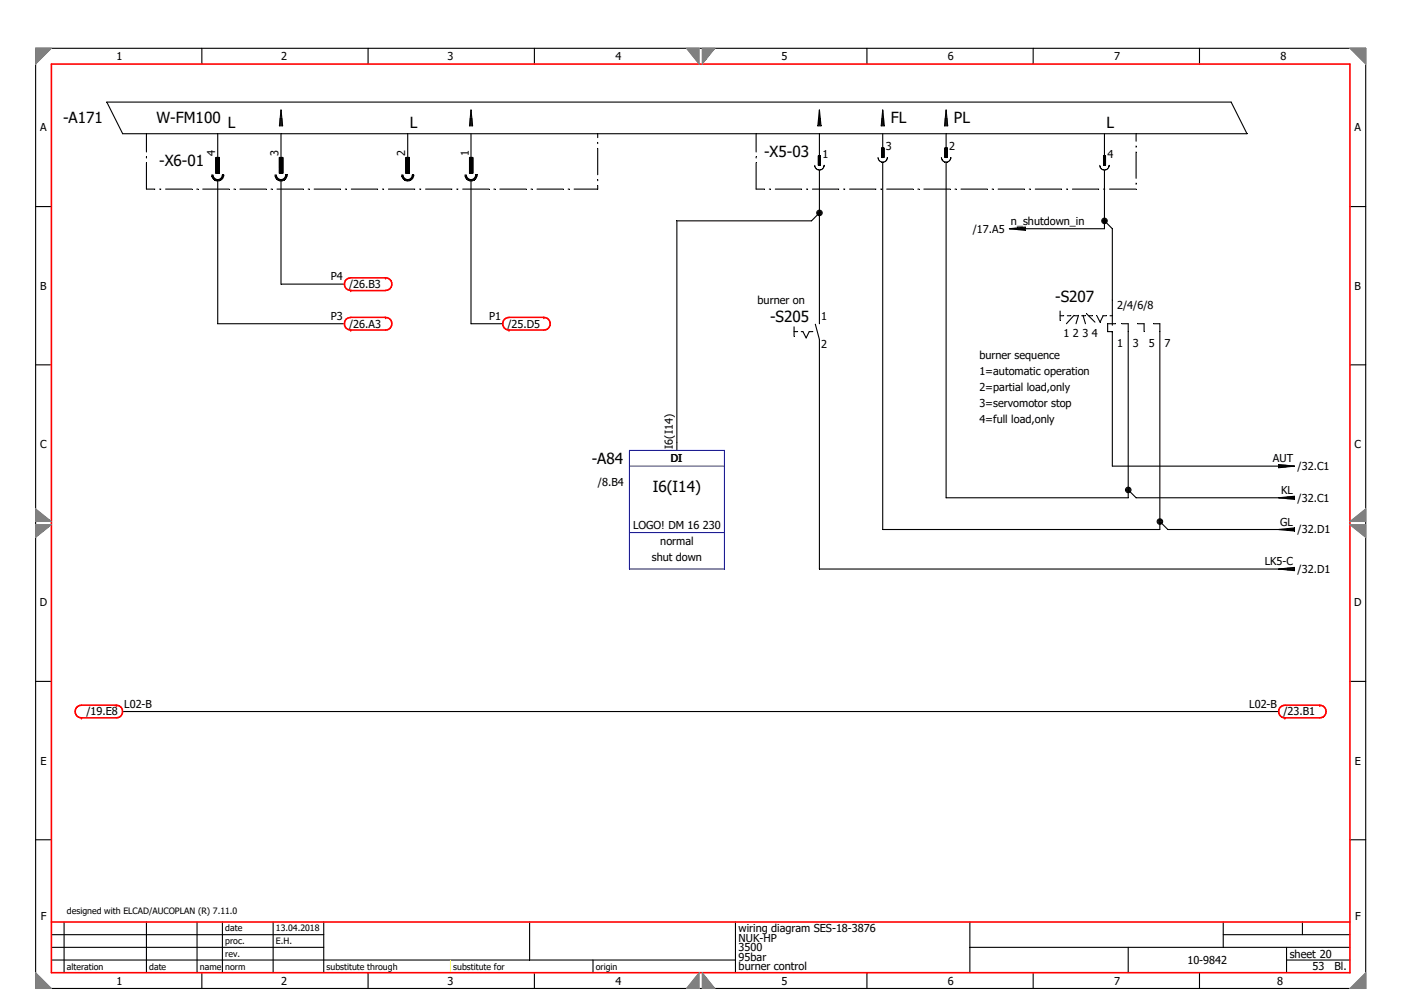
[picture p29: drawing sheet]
<svg xmlns="http://www.w3.org/2000/svg" width="297mm" height="210mm" viewBox="0 0 297 210" stroke-linecap="round" stroke-linejoin="round" font-family="sans-serif">
<defs><g id="words">
<g font-size="3.2">
<text x="13.4" y="26.2">-A171</text>
<text x="33.2" y="26.2">W-FM100</text>
<text x="48.3" y="27.2">L</text>
<text x="86.9" y="27.2">L</text>
<text x="188.9" y="26.2">FL</text>
<text x="202.3" y="26.2">PL</text>
<text x="234.6" y="27.2">L</text>
<text x="33.7" y="35.2">-X6-01</text>
<text x="162" y="33.2">-X5-03</text>
<text x="223.7" y="64.1">-S207</text>
<text x="163.3" y="68.3">-S205</text>
<text x="125.5" y="98.4">-A84</text>
<text x="138.4" y="104.4">I6(I14)</text>
</g>
<g font-size="2.3">
<text x="24.7" y="12.8">1</text>
<text x="59.6" y="12.8">2</text>
<text x="94.9" y="12.8">3</text>
<text x="130.5" y="12.8">4</text>
<text x="165.7" y="12.8">5</text>
<text x="201" y="12.8">6</text>
<text x="236.2" y="12.8">7</text>
<text x="271.5" y="12.8">8</text>
<text x="8.5" y="27.9">A</text>
<text x="287.2" y="27.9">A</text>
<text x="45.7" y="33.1" transform="rotate(-90 45.7 33.1)">4</text>
<text x="59.1" y="33.1" transform="rotate(-90 59.1 33.1)">3</text>
<text x="85.9" y="33.1" transform="rotate(-90 85.9 33.1)">2</text>
<text x="99.4" y="33.1" transform="rotate(-90 99.4 33.1)">1</text>
<text x="174.4" y="33.6">1</text>
<text x="187.8" y="31.9">3</text>
<text x="201.3" y="31.9">2</text>
<text x="234.8" y="33.6">4</text>
<text x="214.4" y="47.7">n_shutdown_in</text>
<text x="206.2" y="49.4">/17.A5</text>
<text x="70.1" y="59.4">P4</text>
<text x="8.5" y="61.4">B</text>
<text x="74" y="61.1">/26.B3</text>
<text x="160.6" y="64.5">burner on</text>
<text x="236.9" y="65.5">2/4/6/8</text>
<text x="287.2" y="61.4">B</text>
<text x="70.1" y="67.8">P3</text>
<text x="74" y="69.5">/26.A3</text>
<text x="103.7" y="67.8">P1</text>
<text x="107.6" y="69.5">/25.D5</text>
<text x="174.1" y="67.8">1</text>
<text x="225.5" y="71.5">1 2 3</text>
<text x="231.5" y="71.5">4</text>
<text x="174.1" y="73.9">2</text>
<text x="207.6" y="76.2">burner sequence</text>
<text x="236.9" y="73.5">1</text>
<text x="240.2" y="73.5">3</text>
<text x="243.6" y="73.5">5</text>
<text x="246.9" y="73.5">7</text>
<text x="207.6" y="79.6">1=automatic operation</text>
<text x="207.6" y="82.9">2=partial load,only</text>
<text x="207.6" y="86.3">3=servomotor stop</text>
<text x="207.6" y="89.6">4=full load,only</text>
<text x="8.5" y="95">C</text>
<text x="142.7" y="95.2" transform="rotate(-90 142.7 95.2)">I6(I14)</text>
<text x="287.2" y="95">C</text>
<text x="142.3" y="98">DI</text>
<text x="269.9" y="98">AUT</text>
<text x="275.1" y="99.7">/32.C1</text>
<text x="126.8" y="103.1">/8.B4</text>
<text x="271.6" y="104.8">KL</text>
<text x="275.1" y="106.4">/32.C1</text>
<text x="134.2" y="112.1">LOGO! DM 16 230</text>
<text x="271.4" y="111.5">GL</text>
<text x="275.1" y="113.1">/32.D1</text>
<text x="138.2" y="119">shut down</text>
<text x="140" y="115.7">normal</text>
<text x="268.1" y="119.9">LK5-C</text>
<text x="275.1" y="121.5">/32.D1</text>
<text x="8.4" y="128.6">D</text>
<text x="287.1" y="128.6">D</text>
<text x="18.3" y="151.7">/19.E8</text>
<text x="26.3" y="150.1">L02-B</text>
<text x="264.9" y="150.1">L02-B</text>
<text x="272.1" y="151.7">/23.B1</text>
<text x="8.6" y="162.2">E</text>
<text x="287.2" y="162.2">E</text>
<text x="8.6" y="195.1">F</text>
<text x="156.6" y="197.7">wiring diagram SES-18-3876</text>
<text x="287.3" y="195.1">F</text>
<text x="156.6" y="201.8">3500</text>
<text x="156.6" y="199.8">NUK-HP</text>
<text x="156.6" y="203.8">95bar</text>
<text x="273.4" y="203.1">sheet 20</text>
<text x="24.7" y="208.8">1</text>
<text x="59.6" y="208.8">2</text>
<text x="94.9" y="208.8">3</text>
<text x="130.5" y="208.8">4</text>
<text x="156.6" y="205.8">burner control</text>
<text x="165.7" y="208.8">5</text>
<text x="201" y="208.8">6</text>
<text x="236.2" y="208.8">7</text>
<text x="251.8" y="204.5">10-9842</text>
<text x="270.8" y="208.8">8</text>
<text x="278.3" y="205.8">53</text>
<text x="283" y="205.8">Bl.</text>
</g>
<g font-size="1.9">
<text x="14.2" y="193.9">designed with ELCAD/AUCOPLAN (R) 7.11.0</text>
<text x="47.8" y="197.6">date</text>
<text x="58.5" y="197.6">13.04.2018</text>
<text x="47.8" y="200.3">proc.</text>
<text x="47.8" y="202.9">rev.</text>
<text x="58.5" y="200.3">E.H.</text>
<text x="14.2" y="205.6">alteration</text>
<text x="31.6" y="205.6">date</text>
<text x="42.4" y="205.6">name</text>
<text x="47.8" y="205.6">norm</text>
<text x="69.3" y="205.6">substitute through</text>
<text x="96.1" y="205.6">substitute for</text>
<text x="126.3" y="205.6">origin</text>
</g>
</g></defs>
<g fill="none" stroke="#000" stroke-width=".23">
<path d="M7.6 10.2h282v199.5h-282zM42.8 10.2v3.4M78 10.2v3.4M113.3 10.2v3.4M183.8 10.2v3.4M219.1 10.2v3.4M254.3 10.2v3.4M22.6 21.7h238.4l3.4 6.7h-238.4zM31 28.4v3.8M31 33.3v.2M31 34.5v5.6h1.8M45.2 37.1a.99 .99 0 0 0 1 1 .99 .99 0 0 0 1-1"/>
<path d="M45.8 33.4h.7v3.4h-.7zM45.8 33.4h.7M45.8 33.5h.7M45.8 33.6h.7M45.8 33.7h.7M45.8 33.8h.7M45.8 33.9h.7M45.8 34h.7M45.8 34.1h.7M45.8 34.2h.7M45.8 34.3h.7M45.8 34.4h.7"/>
<path d="M45.8 34.5h.7M45.8 34.6h.7M45.8 34.7h.7M45.8 34.8h.7M45.8 34.9h.7M45.8 35h.7M45.8 35.1h.7M45.8 35.2h.7M45.8 35.3h.7M45.8 35.4h.7M45.8 35.5h.7M45.8 35.6h.7"/>
<path d="M45.8 35.7h.7M45.8 35.8h.7M45.8 35.9h.7M45.8 36h.7M45.8 36.1h.7M45.8 36.2h.7M45.8 36.3h.7M45.8 36.4h.7M45.8 36.5h.7M45.8 36.6h.7M45.8 36.7h.7M46.2 38.4v30.3h26.8"/>
<path d="M46.2 28.4v5M47.2 37.1h.1M47.3 37.1a1.12 1.12 0 0 1-1.1 1.1 1.12 1.12 0 0 1-1.2-1.1M47.3 37.1h.1M47.4 37.1a1.27 1.27 0 0 1-1.2 1.3 1.27 1.27 0 0 1-1.3-1.3M47.4 37.1h.1M58.6 37.1a.99 .99 0 0 0 1 1 .99 .99 0 0 0 1-1M59.2 33.4h.7M59.2 33.5h.7M59.2 33.6h.7M59.2 33.7h.7M59.2 33.8h.7"/>
<path d="M59.2 33.9h.7M59.2 34h.7M59.2 34.1h.7M59.2 34.2h.7M59.2 34.3h.7M59.2 34.4h.7M59.2 34.5h.7M59.2 34.6h.7M59.2 34.7h.7M59.2 34.8h.7M59.2 34.9h.7M59.2 35h.7"/>
<path d="M59.2 35.1h.7M59.2 35.2h.7M59.2 35.3h.7M59.2 35.4h.7M59.2 35.5h.7M59.2 35.6h.7M59.2 35.7h.7M59.2 35.8h.7M59.2 35.9h.7M59.2 36h.7M59.2 36.1h.7M59.2 36.2h.7"/>
<path d="M59.2 36.3h.7M59.2 36.4h.7M59.2 36.5h.7M59.2 36.6h.7M59.2 36.7h.7M59.4 25.1v1.5M59.6 23.3l.3 3.4h-.7zM59.6 23.5v3.1M59.6 28.4v5M59.6 38.4v21.9h13.4M59.8 25.1v1.5M59.9 33.4v3.4"/>
<path d="M59.9 33.4h-.7v3.4h.7M60.6 37.1h.1M60.7 37.1h.1M60.7 37.1a1.12 1.12 0 0 1-1.1 1.1 1.12 1.12 0 0 1-1.1-1.1M60.9 37.1h.1M60.9 37.1a1.27 1.27 0 0 1-1.3 1.3 1.27 1.27 0 0 1-1.3-1.3M85.4 37.1a.99 .99 0 0 0 1 1 .99 .99 0 0 0 1-1M86.1 33.4h.7M86.1 33.5h.7M86.1 33.6h.7M86.1 33.7h.7M86.1 33.8h.7"/>
<path d="M86.1 33.9h.7M86.1 34h.7M86.1 34.1h.7M86.1 34.2h.7M86.1 34.3h.7M86.1 34.4h.7M86.1 34.5h.7M86.1 34.6h.7M86.1 34.7h.7M86.1 34.8h.7M86.1 34.9h.7M86.1 35h.7"/>
<path d="M86.1 35.1h.7M86.1 35.2h.7M86.1 35.3h.7M86.1 35.4h.7M86.1 35.5h.7M86.1 35.6h.7M86.1 35.7h.7M86.1 35.8h.7M86.1 35.9h.7M86.1 36h.7M86.1 36.1h.7M86.1 36.2h.7"/>
<path d="M86.1 36.3h.7M86.1 36.4h.7M86.1 36.5h.7M86.1 36.6h.7M86.1 36.7h.7M86.4 28.4v5M86.8 33.4v3.4M86.8 33.4h-.7v3.4h.7M87.4 37.1h.1M87.6 37.1h.1M87.6 37.1a1.12 1.12 0 0 1-1.2 1.1 1.12 1.12 0 0 1-1.1-1.1M87.7 37.1h.1"/>
<path d="M87.7 37.1a1.27 1.27 0 0 1-1.3 1.3 1.27 1.27 0 0 1-1.2-1.3M98.9 37.1a.99 .99 0 0 0 1 1 .99 .99 0 0 0 1-1M99.5 33.4h.7M99.5 33.5h.7M99.5 33.6h.7M99.5 33.7h.7M99.5 33.8h.7M99.5 33.9h.7M99.5 34h.7M99.5 34.1h.7M99.5 34.2h.7M99.5 34.3h.7"/>
<path d="M99.5 34.4h.7M99.5 34.5h.7M99.5 34.6h.7M99.5 34.7h.7M99.5 34.8h.7M99.5 34.9h.7M99.5 35h.7M99.5 35.1h.7M99.5 35.2h.7M99.5 35.3h.7M99.5 35.4h.7M99.5 35.5h.7"/>
<path d="M99.5 35.6h.7M99.5 35.7h.7M99.5 35.8h.7M99.5 35.9h.7M99.5 36h.7M99.5 36.1h.7M99.5 36.2h.7M99.5 36.3h.7M99.5 36.4h.7M99.5 36.5h.7M99.5 36.6h.7M99.5 36.7h.7"/>
<path d="M99.7 25.1v1.5M99.9 23.3l.3 3.4h-.7zM99.9 23.5v3.1M99.9 28.4v5M99.9 38.4v30.3h6.7M100 25.1v1.5M100.2 33.4v3.4M100.2 33.4h-.7v3.4h.7M100.9 37.1h.1M101 37.1h.1M101 37.1a1.12 1.12 0 0 1-1.1 1.1 1.12 1.12 0 0 1-1.2-1.1M101.1 37.1h.1"/>
<path d="M101.1 37.1a1.27 1.27 0 0 1-1.2 1.3 1.27 1.27 0 0 1-1.3-1.3M126.7 39.3v.8h-5M126.7 28.4v.8M126.7 30.2v.3M126.7 31.5v5.6M126.7 38.1v.2M160.3 34.5v5.6h1.8M160.3 28.4v3.8M160.3 33.3v.2M172.7 35.1a1 1 0 0 0 1 1 1 1 0 0 0 1-1M173.5 33.4h.5M173.5 33.5h.5"/>
<path d="M173.5 33.6h.5M173.5 33.7h.5M173.5 33.8h.5M173.5 33.9h.5M173.5 34h.5M173.5 34.1h.5M173.5 34.2h.5M173.5 34.3h.5M173.5 34.4h.5M173.5 34.5h.5M173.5 34.6h.5M173.5 34.7h.5"/>
<path d="M173.5 34.8h.5M173.5 34.9h.5M173.5 35h.5M173.5 33.1h.4l.1 2h-.5zM173.5 33.1h.5M173.5 33.2h.5M173.5 33.3h.5M173.6 25.1v1.5M173.7 23.5v3.1M173.7 28.4v4.7M173.7 36.1v32.6M173.7 23.3l.4 3.4h-.7z"/>
<path d="M173.9 25.1v1.5M174.7 35.1h.1M186.2 33.4l.3 .7 .7 .3M187 31.4h.4v2h-.4zM187 33.1h.4M187 33.2h.4M187 33.3h.4M187 31.4h.4M187 31.5h.4M187 31.6h.4M187 31.7h.4M187 31.8h.4"/>
<path d="M187 31.9h.4M187 32h.4M187 32.1h.4M187 32.2h.4M187 32.3h.4M187 32.4h.4M187 32.5h.4M187 32.6h.4M187 32.7h.4M187 32.8h.4M187 32.9h.4M187 33h.4"/>
<path d="M187 25.1v1.5M187.2 23.5v3.1M187.2 28.4v3M187.2 34.4v77.9h58.7v-43.6h-1.3M187.2 23.3l.3 3.4h-.7zM187.3 25.1v1.5M188.1 33.4h.1M188.1 33.4l-.2 .7-.7 .3M199.6 33.4l.3 .7 .7 .3M200.4 31.4h.4v2h-.4zM200.4 33.1h.4M200.4 33.2h.4"/>
<path d="M200.4 33.3h.4M200.4 31.4h.4M200.4 31.5h.4M200.4 31.6h.4M200.4 31.7h.4M200.4 31.8h.4M200.4 31.9h.4M200.4 32h.4M200.4 32.1h.4M200.4 32.2h.4M200.4 32.3h.4M200.4 32.4h.4"/>
<path d="M200.4 32.5h.4M200.4 32.6h.4M200.4 32.7h.4M200.4 32.8h.4M200.4 32.9h.4M200.4 33h.4M200.4 25.1v1.5M200.6 34.4v71.2h38.6v-36.9h-1.3M200.6 23.5v3.1M200.6 28.4v3M200.6 23.3l.3 3.4h-.6zM200.8 25.1v1.5"/>
<path d="M201.6 33.4l-.3 .7-.7 .3M201.6 33.4h.1M233.2 35.1a.99 .99 0 0 0 1 1 .99 .99 0 0 0 1-1M234 33.4h.4M234 33.5h.4M234 33.6h.4M234 33.7h.4M234 33.8h.4M234 33.9h.4M234 34h.4M234 34.1h.4M234 34.2h.4"/>
<path d="M234 34.3h.4M234 34.4h.4M234 34.5h.4M234 34.6h.4M234 34.7h.4M234 34.8h.4M234 34.9h.4M234 35h.4M234 33.1h.4v2h-.4zM234 33.1h.4M234 33.2h.4M234 33.3h.4"/>
<path d="M234.2 36.1v12.4h-20.2M234.2 28.4v4.7M235.2 35.1h.1M240.9 28.4v1.6M240.9 31v.2M240.9 32.2v5.6M240.9 38.8v.3M7.6 43.8h3.3M33.8 40.1h.3M35.1 40.1h5.6M41.7 40.1h.3M43 40.1h5.6"/>
<path d="M49.6 40.1h.2M50.9 40.1h5.5M57.5 40.1h.2M58.7 40.1h5.6M65.3 40.1h.3M66.6 40.1h5.6M73.2 40.1h.3M74.5 40.1h5.6M81.1 40.1h.2M82.4 40.1h5.5M89 40.1h.2M90.2 40.1h5.6"/>
<path d="M96.8 40.1h.3M98.1 40.1h5.6M104.7 40.1h.3M106 40.1h5.6M112.6 40.1h.2M113.9 40.1h5.5M120.5 40.1h.2M163.1 40.1h.3M164.4 40.1h5.6M171 40.1h.2M172.3 40.1h5.5M173.7 45.1l-1.6 1.7h-28.6v48.7"/>
<path d="M178.9 40.1h.2M180.1 40.1h5.6M186.7 40.1h.3M188 40.1h5.6M194.6 40.1h.3M195.9 40.1h5.6M202.5 40.1h.2M203.7 40.1h5.6M210.4 40.1h.2M211.6 40.1h5.6M214 48.5l3.4-.3v.7zM215.8 48.3h1.5"/>
<path d="M215.8 48.7h1.5M218.2 40.1h.3M219.5 40.1h5.6M226.1 40.1h.3M227.4 40.1h5.6M234 40.1h.2M234.2 46.8l1.6 1.7v20.5M235.2 40.1h5.7M286.2 43.8h3.4M7.6 77.4h3.3M168.4 70.3h.7M168.4 69.3v2.1"/>
<path d="M169.9 70.3h.3l.7 1.4 .7-1.4h.7M172.9 68.8l.8 3.2v48.7h100.7M224.8 66v2M224.8 67h.7M226.3 67h.8M227.7 66.9l-1.6 1.8M227.8 67h.8M228.7 66.9l-.6 1.8M229.3 67h.8M229.6 66.9l.5 1.8M230.4 66.5l1.8 1.8M230.9 67h.7"/>
<path d="M232.6 67l.6 1.3 .7-1.3M233.8 67h.8M235.3 67h.5M235.8 70.3h.1M235.8 70.3v28.6h38.6M236.5 68.7h-1.7v1.6h1M241.2 68.7h1.4v1.6M286.2 77.4h3.4M271.1 98.5l3.3 .4-3.3 .3zM271.2 99h1.5M271.2 98.7h1.5M239.2 103.9l1.7 1.7h33.5"/>
<path d="M245.9 110.6l1.7 1.7h26.8M271.1 105.6l3.3-.3v.6zM271.1 112.3l3.3-.3v.6zM272.9 105.7h1.4M272.9 105.4h1.4M272.9 112.5h1.4M272.9 112.1h1.4M271.1 120.7l3.3-.3v.6zM272.9 120.5h1.4M272.9 120.9h1.4M7.6 144.5h3.3M26 150.9h245.1"/>
<path d="M286.2 144.5h3.4M7.6 178.1h3.3M286.2 178.1h3.4M10.9 198.2h57.7M13.6 195.6v10.7M31 195.6v10.7M41.8 195.6v10.7M47.2 195.6v10.7M57.9 195.6v10.7M68.6 195.6v10.7M112.3 195.6v8M155.9 195.6v10.7"/>
<path d="M205.6 195.6v10.7M259.4 198.2h26.8M259.4 195.6v5.3M276.1 195.6v2.6M10.9 203.6h145M10.9 200.9h57.7M42.8 206.3v3.4M78 206.3v3.4M113.3 206.3v3.4M125.7 203.6v2.7M183.8 206.3v3.4M205.6 200.9h80.6"/>
<path d="M219.1 206.3v3.4M239.2 200.9v5.4M254.3 206.3v3.4M272.8 203.6h13.4M272.8 200.9v5.4"/>
<circle cx="173.7" cy="45.2" r=".42"/>
<circle cx="173.7" cy="45.2" r=".58"/>
<circle cx="173.7" cy="45.2" r=".24"/>
<circle cx="234.2" cy="46.8" r=".42"/>
<circle cx="234.2" cy="46.9" r=".58"/>
<circle cx="234.2" cy="46.9" r=".24"/>
<circle cx="239.2" cy="103.9" r=".42"/>
<circle cx="239.2" cy="103.9" r=".58"/>
<circle cx="239.2" cy="103.9" r=".24"/>
<circle cx="245.9" cy="110.6" r=".42"/>
<circle cx="245.9" cy="110.6" r=".58"/>
<circle cx="245.9" cy="110.6" r=".24"/>
</g>
<path d="M95.5 203.6v2.7" fill="none" stroke="#ff0" stroke-width=".21"/>
<path d="M10.9 195.6h275.3" fill="none" stroke="#f00" stroke-width=".34"/>
<path d="M286.2 13.6v192.7" fill="none" stroke="#f00" stroke-width=".34"/>
<path d="M10.9 206.3h275.3" fill="none" stroke="#f00" stroke-width=".34"/>
<path d="M10.9 13.6v192.7" fill="none" stroke="#f00" stroke-width=".34"/>
<path d="M10.9 13.6h275.3" fill="none" stroke="#f00" stroke-width=".34"/>
<path d="M25 152.2l-.3 .1" fill="none" stroke="#f00" stroke-width=".34"/>
<path d="M25.3 152.1l-.3 .1" fill="none" stroke="#f00" stroke-width=".34"/>
<path d="M25.6 151.9l-.3 .2" fill="none" stroke="#f00" stroke-width=".34"/>
<path d="M25.8 151.6l-.2 .3" fill="none" stroke="#f00" stroke-width=".34"/>
<path d="M25.9 151.3l-.1 .3" fill="none" stroke="#f00" stroke-width=".34"/>
<path d="M26 150.9l-.1 .4" fill="none" stroke="#f00" stroke-width=".34"/>
<path d="M25.9 150.6l.1 .3" fill="none" stroke="#f00" stroke-width=".34"/>
<path d="M25.8 150.2l.1 .4" fill="none" stroke="#f00" stroke-width=".34"/>
<path d="M25.6 150l.2 .2" fill="none" stroke="#f00" stroke-width=".34"/>
<path d="M25.3 149.8l.3 .2" fill="none" stroke="#f00" stroke-width=".34"/>
<path d="M25 149.6l.3 .2" fill="none" stroke="#f00" stroke-width=".34"/>
<path d="M24.7 149.6h.3" fill="none" stroke="#f00" stroke-width=".34"/>
<circle cx="24.7" cy="149.6" r=".17" fill="#f00"/>
<path d="M17.3 149.6h7.4" fill="none" stroke="#f00" stroke-width=".34"/>
<path d="M17.3 152.3h7.4" fill="none" stroke="#f00" stroke-width=".34"/>
<path d="M17.3 149.6h-.4" fill="none" stroke="#f00" stroke-width=".34"/>
<path d="M16.9 149.6l-.3 .2" fill="none" stroke="#f00" stroke-width=".34"/>
<path d="M16.6 149.8l-.3 .2" fill="none" stroke="#f00" stroke-width=".34"/>
<path d="M16.3 150l-.2 .2" fill="none" stroke="#f00" stroke-width=".34"/>
<path d="M16.1 150.2l-.1 .4" fill="none" stroke="#f00" stroke-width=".34"/>
<path d="M16 150.6l-.1 .3" fill="none" stroke="#f00" stroke-width=".34"/>
<path d="M15.9 150.9l.1 .4" fill="none" stroke="#f00" stroke-width=".34"/>
<path d="M16 151.3l.1 .3" fill="none" stroke="#f00" stroke-width=".34"/>
<path d="M16.1 151.6l.2 .3" fill="none" stroke="#f00" stroke-width=".34"/>
<path d="M16.3 151.9l.3 .2" fill="none" stroke="#f00" stroke-width=".34"/>
<path d="M16.6 152.1l.3 .1" fill="none" stroke="#f00" stroke-width=".34"/>
<path d="M16.9 152.2l.4 .1" fill="none" stroke="#f00" stroke-width=".34"/>
<circle cx="17.3" cy="152.3" r=".17" fill="#f00"/>
<path d="M74.4 58.9l-.4 .1" fill="none" stroke="#f00" stroke-width=".34"/>
<path d="M74 59l-.3 .1" fill="none" stroke="#f00" stroke-width=".34"/>
<path d="M73.7 59.1l-.3 .2" fill="none" stroke="#f00" stroke-width=".34"/>
<path d="M73.4 59.3l-.2 .3" fill="none" stroke="#f00" stroke-width=".34"/>
<path d="M73.2 59.6l-.1 .3" fill="none" stroke="#f00" stroke-width=".34"/>
<path d="M73.1 59.9l-.1 .4" fill="none" stroke="#f00" stroke-width=".34"/>
<path d="M73 60.3l.1 .3" fill="none" stroke="#f00" stroke-width=".34"/>
<path d="M73.1 60.6l.1 .3" fill="none" stroke="#f00" stroke-width=".34"/>
<path d="M73.2 60.9l.2 .3" fill="none" stroke="#f00" stroke-width=".34"/>
<path d="M73.4 61.2l.3 .2" fill="none" stroke="#f00" stroke-width=".34"/>
<path d="M73.7 61.4l.3 .2" fill="none" stroke="#f00" stroke-width=".34"/>
<path d="M74 61.6h.4" fill="none" stroke="#f00" stroke-width=".34"/>
<circle cx="74.4" cy="61.6" r=".17" fill="#f00"/>
<path d="M74.4 58.9h7.3" fill="none" stroke="#f00" stroke-width=".34"/>
<path d="M74.4 61.6h7.3" fill="none" stroke="#f00" stroke-width=".34"/>
<path d="M82.1 61.6h-.4" fill="none" stroke="#f00" stroke-width=".34"/>
<path d="M82.4 61.4l-.3 .2" fill="none" stroke="#f00" stroke-width=".34"/>
<path d="M82.7 61.2l-.3 .2" fill="none" stroke="#f00" stroke-width=".34"/>
<path d="M82.9 60.9l-.2 .3" fill="none" stroke="#f00" stroke-width=".34"/>
<path d="M83 60.6l-.1 .3" fill="none" stroke="#f00" stroke-width=".34"/>
<path d="M83.1 60.3l-.1 .3" fill="none" stroke="#f00" stroke-width=".34"/>
<path d="M83 59.9l.1 .4" fill="none" stroke="#f00" stroke-width=".34"/>
<path d="M82.9 59.6l.1 .3" fill="none" stroke="#f00" stroke-width=".34"/>
<path d="M82.7 59.3l.2 .3" fill="none" stroke="#f00" stroke-width=".34"/>
<path d="M82.4 59.1l.3 .2" fill="none" stroke="#f00" stroke-width=".34"/>
<path d="M82.1 59l.3 .1" fill="none" stroke="#f00" stroke-width=".34"/>
<path d="M81.7 58.9l.4 .1" fill="none" stroke="#f00" stroke-width=".34"/>
<circle cx="81.7" cy="58.9" r=".17" fill="#f00"/>
<path d="M74.4 67.3l-.4 .1" fill="none" stroke="#f00" stroke-width=".34"/>
<path d="M74 67.4l-.3 .1" fill="none" stroke="#f00" stroke-width=".34"/>
<path d="M73.7 67.5l-.3 .2" fill="none" stroke="#f00" stroke-width=".34"/>
<path d="M73.4 67.7l-.2 .3" fill="none" stroke="#f00" stroke-width=".34"/>
<path d="M73.2 68l-.1 .3" fill="none" stroke="#f00" stroke-width=".34"/>
<path d="M73.1 68.3l-.1 .4" fill="none" stroke="#f00" stroke-width=".34"/>
<path d="M73 68.7l.1 .3" fill="none" stroke="#f00" stroke-width=".34"/>
<path d="M73.1 69l.1 .3" fill="none" stroke="#f00" stroke-width=".34"/>
<path d="M73.2 69.3l.2 .3" fill="none" stroke="#f00" stroke-width=".34"/>
<path d="M73.4 69.6l.3 .2" fill="none" stroke="#f00" stroke-width=".34"/>
<path d="M73.7 69.8l.3 .2" fill="none" stroke="#f00" stroke-width=".34"/>
<path d="M74 70h.4" fill="none" stroke="#f00" stroke-width=".34"/>
<circle cx="74.4" cy="70" r=".17" fill="#f00"/>
<path d="M74.4 67.3h7.3" fill="none" stroke="#f00" stroke-width=".34"/>
<path d="M74.4 70h7.3" fill="none" stroke="#f00" stroke-width=".34"/>
<path d="M82.1 70h-.4" fill="none" stroke="#f00" stroke-width=".34"/>
<path d="M82.4 69.8l-.3 .2" fill="none" stroke="#f00" stroke-width=".34"/>
<path d="M82.7 69.6l-.3 .2" fill="none" stroke="#f00" stroke-width=".34"/>
<path d="M82.9 69.3l-.2 .3" fill="none" stroke="#f00" stroke-width=".34"/>
<path d="M83 69l-.1 .3" fill="none" stroke="#f00" stroke-width=".34"/>
<path d="M83.1 68.7l-.1 .3" fill="none" stroke="#f00" stroke-width=".34"/>
<path d="M83 68.3l.1 .4" fill="none" stroke="#f00" stroke-width=".34"/>
<path d="M82.9 68l.1 .3" fill="none" stroke="#f00" stroke-width=".34"/>
<path d="M82.7 67.7l.2 .3" fill="none" stroke="#f00" stroke-width=".34"/>
<path d="M82.4 67.5l.3 .2" fill="none" stroke="#f00" stroke-width=".34"/>
<path d="M82.1 67.4l.3 .1" fill="none" stroke="#f00" stroke-width=".34"/>
<path d="M81.7 67.3l.4 .1" fill="none" stroke="#f00" stroke-width=".34"/>
<circle cx="81.7" cy="67.3" r=".17" fill="#f00"/>
<path d="M107.9 67.3l-.3 .1" fill="none" stroke="#f00" stroke-width=".34"/>
<path d="M107.6 67.4l-.3 .1" fill="none" stroke="#f00" stroke-width=".34"/>
<path d="M107.3 67.5l-.3 .2" fill="none" stroke="#f00" stroke-width=".34"/>
<path d="M107 67.7l-.2 .3" fill="none" stroke="#f00" stroke-width=".34"/>
<path d="M106.8 68l-.2 .3" fill="none" stroke="#f00" stroke-width=".34"/>
<path d="M106.6 68.3v.4" fill="none" stroke="#f00" stroke-width=".34"/>
<path d="M106.6 68.7v.3" fill="none" stroke="#f00" stroke-width=".34"/>
<path d="M106.6 69l.2 .3" fill="none" stroke="#f00" stroke-width=".34"/>
<path d="M106.8 69.3l.2 .3" fill="none" stroke="#f00" stroke-width=".34"/>
<path d="M107 69.6l.3 .2" fill="none" stroke="#f00" stroke-width=".34"/>
<path d="M107.3 69.8l.3 .2" fill="none" stroke="#f00" stroke-width=".34"/>
<path d="M107.6 70h.3" fill="none" stroke="#f00" stroke-width=".34"/>
<circle cx="107.9" cy="70" r=".17" fill="#f00"/>
<path d="M107.9 67.3h7.4" fill="none" stroke="#f00" stroke-width=".34"/>
<path d="M107.9 70h7.4" fill="none" stroke="#f00" stroke-width=".34"/>
<path d="M115.7 70h-.4" fill="none" stroke="#f00" stroke-width=".34"/>
<path d="M116 69.8l-.3 .2" fill="none" stroke="#f00" stroke-width=".34"/>
<path d="M116.3 69.6l-.3 .2" fill="none" stroke="#f00" stroke-width=".34"/>
<path d="M116.5 69.3l-.2 .3" fill="none" stroke="#f00" stroke-width=".34"/>
<path d="M116.6 69l-.1 .3" fill="none" stroke="#f00" stroke-width=".34"/>
<path d="M116.6 68.7v.3" fill="none" stroke="#f00" stroke-width=".34"/>
<path d="M116.6 68.3v.4" fill="none" stroke="#f00" stroke-width=".34"/>
<path d="M116.5 68l.1 .3" fill="none" stroke="#f00" stroke-width=".34"/>
<path d="M116.3 67.7l.2 .3" fill="none" stroke="#f00" stroke-width=".34"/>
<path d="M116 67.5l.3 .2" fill="none" stroke="#f00" stroke-width=".34"/>
<path d="M115.7 67.4l.3 .1" fill="none" stroke="#f00" stroke-width=".34"/>
<path d="M115.3 67.3l.4 .1" fill="none" stroke="#f00" stroke-width=".34"/>
<circle cx="115.3" cy="67.3" r=".17" fill="#f00"/>
<path d="M272.4 149.6h-.3" fill="none" stroke="#f00" stroke-width=".34"/>
<path d="M272.1 149.6l-.3 .2" fill="none" stroke="#f00" stroke-width=".34"/>
<path d="M271.8 149.8l-.3 .2" fill="none" stroke="#f00" stroke-width=".34"/>
<path d="M271.5 150l-.2 .2" fill="none" stroke="#f00" stroke-width=".34"/>
<path d="M271.3 150.2l-.2 .4" fill="none" stroke="#f00" stroke-width=".34"/>
<path d="M271.1 150.6v.3" fill="none" stroke="#f00" stroke-width=".34"/>
<path d="M271.1 150.9v.4" fill="none" stroke="#f00" stroke-width=".34"/>
<path d="M271.1 151.3l.2 .3" fill="none" stroke="#f00" stroke-width=".34"/>
<path d="M271.3 151.6l.2 .3" fill="none" stroke="#f00" stroke-width=".34"/>
<path d="M271.5 151.9l.3 .2" fill="none" stroke="#f00" stroke-width=".34"/>
<path d="M271.8 152.1l.3 .1" fill="none" stroke="#f00" stroke-width=".34"/>
<path d="M272.1 152.2l.3 .1" fill="none" stroke="#f00" stroke-width=".34"/>
<circle cx="272.4" cy="152.3" r=".17" fill="#f00"/>
<path d="M272.4 149.6h7.4" fill="none" stroke="#f00" stroke-width=".34"/>
<path d="M272.4 152.3h7.4" fill="none" stroke="#f00" stroke-width=".34"/>
<path d="M280.2 152.2l-.4 .1" fill="none" stroke="#f00" stroke-width=".34"/>
<path d="M280.5 152.1l-.3 .1" fill="none" stroke="#f00" stroke-width=".34"/>
<path d="M280.8 151.9l-.3 .2" fill="none" stroke="#f00" stroke-width=".34"/>
<path d="M281 151.6l-.2 .3" fill="none" stroke="#f00" stroke-width=".34"/>
<path d="M281.1 151.3l-.1 .3" fill="none" stroke="#f00" stroke-width=".34"/>
<path d="M281.2 150.9l-.1 .4" fill="none" stroke="#f00" stroke-width=".34"/>
<path d="M281.1 150.6l.1 .3" fill="none" stroke="#f00" stroke-width=".34"/>
<path d="M281 150.2l.1 .4" fill="none" stroke="#f00" stroke-width=".34"/>
<path d="M280.8 150l.2 .2" fill="none" stroke="#f00" stroke-width=".34"/>
<path d="M280.5 149.8l.3 .2" fill="none" stroke="#f00" stroke-width=".34"/>
<path d="M280.2 149.6l.3 .2" fill="none" stroke="#f00" stroke-width=".34"/>
<path d="M279.8 149.6h.4" fill="none" stroke="#f00" stroke-width=".34"/>
<circle cx="279.8" cy="149.6" r=".17" fill="#f00"/>
<path d="M145.5 10.2l2.7 3.4" fill="none" stroke="#808080" stroke-width=".21"/>
<path d="M148.2 10.2v3.4" fill="none" stroke="#808080" stroke-width=".21"/>
<path d="M145.5 10.2h2.7" fill="none" stroke="#808080" stroke-width=".21"/>
<path d="M148.1 13.4h.1" fill="none" stroke="#808080" stroke-width=".21"/>
<path d="M148.1 13.3h.1" fill="none" stroke="#808080" stroke-width=".21"/>
<path d="M148 13.3h.2" fill="none" stroke="#808080" stroke-width=".21"/>
<path d="M147.9 13.2h.3" fill="none" stroke="#808080" stroke-width=".21"/>
<path d="M147.9 13.1h.3" fill="none" stroke="#808080" stroke-width=".21"/>
<path d="M147.8 13h.4" fill="none" stroke="#808080" stroke-width=".21"/>
<path d="M147.7 12.9h.5" fill="none" stroke="#808080" stroke-width=".21"/>
<path d="M147.7 12.8h.5" fill="none" stroke="#808080" stroke-width=".21"/>
<path d="M147.6 12.8h.6" fill="none" stroke="#808080" stroke-width=".21"/>
<path d="M147.5 12.7h.7" fill="none" stroke="#808080" stroke-width=".21"/>
<path d="M147.5 12.6h.7" fill="none" stroke="#808080" stroke-width=".21"/>
<path d="M147.4 12.5h.8" fill="none" stroke="#808080" stroke-width=".21"/>
<path d="M147.3 12.4h.9" fill="none" stroke="#808080" stroke-width=".21"/>
<path d="M147.3 12.3h.9" fill="none" stroke="#808080" stroke-width=".21"/>
<path d="M147.2 12.3h1" fill="none" stroke="#808080" stroke-width=".21"/>
<path d="M147.1 12.2h1.1" fill="none" stroke="#808080" stroke-width=".21"/>
<path d="M147.1 12.1h1.1" fill="none" stroke="#808080" stroke-width=".21"/>
<path d="M147 12h1.2" fill="none" stroke="#808080" stroke-width=".21"/>
<path d="M146.9 11.9h1.3" fill="none" stroke="#808080" stroke-width=".21"/>
<path d="M146.9 11.8h1.3" fill="none" stroke="#808080" stroke-width=".21"/>
<path d="M146.8 11.7h1.4" fill="none" stroke="#808080" stroke-width=".21"/>
<path d="M146.7 11.7h1.5" fill="none" stroke="#808080" stroke-width=".21"/>
<path d="M146.7 11.6h1.5" fill="none" stroke="#808080" stroke-width=".21"/>
<path d="M146.6 11.5h1.6" fill="none" stroke="#808080" stroke-width=".21"/>
<path d="M146.5 11.4h1.7" fill="none" stroke="#808080" stroke-width=".21"/>
<path d="M146.4 11.3h1.8" fill="none" stroke="#808080" stroke-width=".21"/>
<path d="M146.4 11.2h1.8" fill="none" stroke="#808080" stroke-width=".21"/>
<path d="M146.3 11.2h1.9" fill="none" stroke="#808080" stroke-width=".21"/>
<path d="M146.3 11.1h1.9" fill="none" stroke="#808080" stroke-width=".21"/>
<path d="M146.2 11h2" fill="none" stroke="#808080" stroke-width=".21"/>
<path d="M146.1 10.9h2.1" fill="none" stroke="#808080" stroke-width=".21"/>
<path d="M146 10.8h2.2" fill="none" stroke="#808080" stroke-width=".21"/>
<path d="M146 10.7h2.2" fill="none" stroke="#808080" stroke-width=".21"/>
<path d="M145.9 10.7h2.3" fill="none" stroke="#808080" stroke-width=".21"/>
<path d="M145.9 10.6h2.3" fill="none" stroke="#808080" stroke-width=".21"/>
<path d="M145.8 10.5h2.4" fill="none" stroke="#808080" stroke-width=".21"/>
<path d="M145.7 10.4h2.5" fill="none" stroke="#808080" stroke-width=".21"/>
<path d="M145.6 10.3h2.6" fill="none" stroke="#808080" stroke-width=".21"/>
<path d="M145.6 10.2h2.6" fill="none" stroke="#808080" stroke-width=".21"/>
<path d="M148.9 10.2v3.4" fill="none" stroke="#808080" stroke-width=".21"/>
<path d="M151.6 10.2l-2.7 3.4" fill="none" stroke="#808080" stroke-width=".21"/>
<path d="M148.9 10.2h2.7" fill="none" stroke="#808080" stroke-width=".21"/>
<path d="M148.9 13.4h.1" fill="none" stroke="#808080" stroke-width=".21"/>
<path d="M148.9 13.3h.1" fill="none" stroke="#808080" stroke-width=".21"/>
<path d="M148.9 13.3h.2" fill="none" stroke="#808080" stroke-width=".21"/>
<path d="M148.9 13.2h.3" fill="none" stroke="#808080" stroke-width=".21"/>
<path d="M148.9 13.1h.3" fill="none" stroke="#808080" stroke-width=".21"/>
<path d="M148.9 13h.4" fill="none" stroke="#808080" stroke-width=".21"/>
<path d="M148.9 12.9h.5" fill="none" stroke="#808080" stroke-width=".21"/>
<path d="M148.9 12.8h.5" fill="none" stroke="#808080" stroke-width=".21"/>
<path d="M148.9 12.8h.6" fill="none" stroke="#808080" stroke-width=".21"/>
<path d="M148.9 12.7h.7" fill="none" stroke="#808080" stroke-width=".21"/>
<path d="M148.9 12.6h.7" fill="none" stroke="#808080" stroke-width=".21"/>
<path d="M148.9 12.5h.8" fill="none" stroke="#808080" stroke-width=".21"/>
<path d="M148.9 12.4h.9" fill="none" stroke="#808080" stroke-width=".21"/>
<path d="M148.9 12.3h.9" fill="none" stroke="#808080" stroke-width=".21"/>
<path d="M148.9 12.3h1" fill="none" stroke="#808080" stroke-width=".21"/>
<path d="M148.9 12.2h1.1" fill="none" stroke="#808080" stroke-width=".21"/>
<path d="M148.9 12.1h1.1" fill="none" stroke="#808080" stroke-width=".21"/>
<path d="M148.9 12h1.2" fill="none" stroke="#808080" stroke-width=".21"/>
<path d="M148.9 11.9h1.3" fill="none" stroke="#808080" stroke-width=".21"/>
<path d="M148.9 11.8h1.3" fill="none" stroke="#808080" stroke-width=".21"/>
<path d="M148.9 11.7h1.4" fill="none" stroke="#808080" stroke-width=".21"/>
<path d="M148.9 11.7h1.5" fill="none" stroke="#808080" stroke-width=".21"/>
<path d="M148.9 11.6h1.5" fill="none" stroke="#808080" stroke-width=".21"/>
<path d="M148.9 11.5h1.6" fill="none" stroke="#808080" stroke-width=".21"/>
<path d="M148.9 11.4h1.7" fill="none" stroke="#808080" stroke-width=".21"/>
<path d="M148.9 11.3h1.8" fill="none" stroke="#808080" stroke-width=".21"/>
<path d="M148.9 11.2h1.8" fill="none" stroke="#808080" stroke-width=".21"/>
<path d="M148.9 11.2h1.9" fill="none" stroke="#808080" stroke-width=".21"/>
<path d="M148.9 11.1h2" fill="none" stroke="#808080" stroke-width=".21"/>
<path d="M148.9 11h2" fill="none" stroke="#808080" stroke-width=".21"/>
<path d="M148.9 10.9h2.1" fill="none" stroke="#808080" stroke-width=".21"/>
<path d="M148.9 10.8h2.2" fill="none" stroke="#808080" stroke-width=".21"/>
<path d="M148.9 10.7h2.2" fill="none" stroke="#808080" stroke-width=".21"/>
<path d="M148.9 10.7h2.3" fill="none" stroke="#808080" stroke-width=".21"/>
<path d="M148.9 10.6h2.4" fill="none" stroke="#808080" stroke-width=".21"/>
<path d="M148.9 10.5h2.4" fill="none" stroke="#808080" stroke-width=".21"/>
<path d="M148.9 10.4h2.5" fill="none" stroke="#808080" stroke-width=".21"/>
<path d="M148.9 10.3h2.6" fill="none" stroke="#808080" stroke-width=".21"/>
<path d="M148.9 10.2h2.6" fill="none" stroke="#808080" stroke-width=".21"/>
<path d="M7.6 10.2v3.4" fill="none" stroke="#808080" stroke-width=".21"/>
<path d="M7.6 10.2h3.3" fill="none" stroke="#808080" stroke-width=".21"/>
<path d="M10.9 10.2l-3.3 3.4" fill="none" stroke="#808080" stroke-width=".21"/>
<path d="M7.6 13.4h.1" fill="none" stroke="#808080" stroke-width=".21"/>
<path d="M7.6 13.3h.1" fill="none" stroke="#808080" stroke-width=".21"/>
<path d="M7.6 13.3h.2" fill="none" stroke="#808080" stroke-width=".21"/>
<path d="M7.6 13.2h.3" fill="none" stroke="#808080" stroke-width=".21"/>
<path d="M7.6 13.1h.4" fill="none" stroke="#808080" stroke-width=".21"/>
<path d="M7.6 13h.5" fill="none" stroke="#808080" stroke-width=".21"/>
<path d="M7.6 12.9h.6" fill="none" stroke="#808080" stroke-width=".21"/>
<path d="M7.6 12.8h.7" fill="none" stroke="#808080" stroke-width=".21"/>
<path d="M7.6 12.8h.7" fill="none" stroke="#808080" stroke-width=".21"/>
<path d="M7.6 12.7h.8" fill="none" stroke="#808080" stroke-width=".21"/>
<path d="M7.6 12.6h.9" fill="none" stroke="#808080" stroke-width=".21"/>
<path d="M7.6 12.5h1" fill="none" stroke="#808080" stroke-width=".21"/>
<path d="M7.6 12.4h1.1" fill="none" stroke="#808080" stroke-width=".21"/>
<path d="M7.6 12.3h1.2" fill="none" stroke="#808080" stroke-width=".21"/>
<path d="M7.6 12.3h1.2" fill="none" stroke="#808080" stroke-width=".21"/>
<path d="M7.6 12.2h1.3" fill="none" stroke="#808080" stroke-width=".21"/>
<path d="M7.6 12.1h1.4" fill="none" stroke="#808080" stroke-width=".21"/>
<path d="M7.6 12h1.5" fill="none" stroke="#808080" stroke-width=".21"/>
<path d="M7.6 11.9h1.6" fill="none" stroke="#808080" stroke-width=".21"/>
<path d="M7.6 11.8h1.6" fill="none" stroke="#808080" stroke-width=".21"/>
<path d="M7.6 11.7h1.7" fill="none" stroke="#808080" stroke-width=".21"/>
<path d="M7.6 11.7h1.8" fill="none" stroke="#808080" stroke-width=".21"/>
<path d="M7.6 11.6h1.9" fill="none" stroke="#808080" stroke-width=".21"/>
<path d="M7.6 11.5h2" fill="none" stroke="#808080" stroke-width=".21"/>
<path d="M7.6 11.4h2.1" fill="none" stroke="#808080" stroke-width=".21"/>
<path d="M7.6 11.3h2.2" fill="none" stroke="#808080" stroke-width=".21"/>
<path d="M7.6 11.2h2.2" fill="none" stroke="#808080" stroke-width=".21"/>
<path d="M7.6 11.2h2.3" fill="none" stroke="#808080" stroke-width=".21"/>
<path d="M7.6 11.1h2.4" fill="none" stroke="#808080" stroke-width=".21"/>
<path d="M7.6 11h2.5" fill="none" stroke="#808080" stroke-width=".21"/>
<path d="M7.6 10.9h2.6" fill="none" stroke="#808080" stroke-width=".21"/>
<path d="M7.6 10.8h2.7" fill="none" stroke="#808080" stroke-width=".21"/>
<path d="M7.6 10.7h2.7" fill="none" stroke="#808080" stroke-width=".21"/>
<path d="M7.6 10.7h2.8" fill="none" stroke="#808080" stroke-width=".21"/>
<path d="M7.6 10.6h2.9" fill="none" stroke="#808080" stroke-width=".21"/>
<path d="M7.6 10.5h3" fill="none" stroke="#808080" stroke-width=".21"/>
<path d="M7.6 10.4h3.1" fill="none" stroke="#808080" stroke-width=".21"/>
<path d="M7.6 10.3h3.2" fill="none" stroke="#808080" stroke-width=".21"/>
<path d="M7.6 10.2h3.3" fill="none" stroke="#808080" stroke-width=".21"/>
<path d="M7.6 111.3v2.7" fill="none" stroke="#808080" stroke-width=".21"/>
<path d="M10.9 111.3l-3.3 2.7" fill="none" stroke="#808080" stroke-width=".21"/>
<path d="M7.6 111.3h3.3" fill="none" stroke="#808080" stroke-width=".21"/>
<path d="M7.6 113.8h.1" fill="none" stroke="#808080" stroke-width=".21"/>
<path d="M7.6 113.7h.2" fill="none" stroke="#808080" stroke-width=".21"/>
<path d="M7.6 113.6h.3" fill="none" stroke="#808080" stroke-width=".21"/>
<path d="M7.6 113.6h.4" fill="none" stroke="#808080" stroke-width=".21"/>
<path d="M7.6 113.5h.5" fill="none" stroke="#808080" stroke-width=".21"/>
<path d="M7.6 113.4h.6" fill="none" stroke="#808080" stroke-width=".21"/>
<path d="M7.6 113.3h.7" fill="none" stroke="#808080" stroke-width=".21"/>
<path d="M7.6 113.2h.8" fill="none" stroke="#808080" stroke-width=".21"/>
<path d="M7.6 113.1h.9" fill="none" stroke="#808080" stroke-width=".21"/>
<path d="M7.6 113.1h1" fill="none" stroke="#808080" stroke-width=".21"/>
<path d="M7.6 113h1.2" fill="none" stroke="#808080" stroke-width=".21"/>
<path d="M7.6 112.9h1.2" fill="none" stroke="#808080" stroke-width=".21"/>
<path d="M7.6 112.8h1.4" fill="none" stroke="#808080" stroke-width=".21"/>
<path d="M7.6 112.7h1.5" fill="none" stroke="#808080" stroke-width=".21"/>
<path d="M7.6 112.6h1.6" fill="none" stroke="#808080" stroke-width=".21"/>
<path d="M7.6 112.6h1.7" fill="none" stroke="#808080" stroke-width=".21"/>
<path d="M7.6 112.5h1.8" fill="none" stroke="#808080" stroke-width=".21"/>
<path d="M7.6 112.4h1.9" fill="none" stroke="#808080" stroke-width=".21"/>
<path d="M7.6 112.3h2" fill="none" stroke="#808080" stroke-width=".21"/>
<path d="M7.6 112.2h2.1" fill="none" stroke="#808080" stroke-width=".21"/>
<path d="M7.6 112.1h2.2" fill="none" stroke="#808080" stroke-width=".21"/>
<path d="M7.6 112.1h2.3" fill="none" stroke="#808080" stroke-width=".21"/>
<path d="M7.6 112h2.4" fill="none" stroke="#808080" stroke-width=".21"/>
<path d="M7.6 111.9h2.5" fill="none" stroke="#808080" stroke-width=".21"/>
<path d="M7.6 111.8h2.6" fill="none" stroke="#808080" stroke-width=".21"/>
<path d="M7.6 111.7h2.7" fill="none" stroke="#808080" stroke-width=".21"/>
<path d="M7.6 111.6h2.8" fill="none" stroke="#808080" stroke-width=".21"/>
<path d="M7.6 111.5h2.9" fill="none" stroke="#808080" stroke-width=".21"/>
<path d="M7.6 111.5h3" fill="none" stroke="#808080" stroke-width=".21"/>
<path d="M7.6 111.4h3.1" fill="none" stroke="#808080" stroke-width=".21"/>
<path d="M7.6 111.3h3.3" fill="none" stroke="#808080" stroke-width=".21"/>
<path d="M7.6 107.9v2.7" fill="none" stroke="#808080" stroke-width=".21"/>
<path d="M7.6 107.9l3.3 2.7" fill="none" stroke="#808080" stroke-width=".21"/>
<path d="M7.6 110.6h3.3" fill="none" stroke="#808080" stroke-width=".21"/>
<path d="M7.6 110.5h3.1" fill="none" stroke="#808080" stroke-width=".21"/>
<path d="M7.6 110.4h3" fill="none" stroke="#808080" stroke-width=".21"/>
<path d="M7.6 110.4h2.9" fill="none" stroke="#808080" stroke-width=".21"/>
<path d="M7.6 110.3h2.8" fill="none" stroke="#808080" stroke-width=".21"/>
<path d="M7.6 110.2h2.7" fill="none" stroke="#808080" stroke-width=".21"/>
<path d="M7.6 110.1h2.6" fill="none" stroke="#808080" stroke-width=".21"/>
<path d="M7.6 110h2.5" fill="none" stroke="#808080" stroke-width=".21"/>
<path d="M7.6 110h2.4" fill="none" stroke="#808080" stroke-width=".21"/>
<path d="M7.6 109.9h2.3" fill="none" stroke="#808080" stroke-width=".21"/>
<path d="M7.6 109.8h2.2" fill="none" stroke="#808080" stroke-width=".21"/>
<path d="M7.6 109.7h2.1" fill="none" stroke="#808080" stroke-width=".21"/>
<path d="M7.6 109.6h2" fill="none" stroke="#808080" stroke-width=".21"/>
<path d="M7.6 109.5h1.9" fill="none" stroke="#808080" stroke-width=".21"/>
<path d="M7.6 109.5h1.8" fill="none" stroke="#808080" stroke-width=".21"/>
<path d="M7.6 109.4h1.7" fill="none" stroke="#808080" stroke-width=".21"/>
<path d="M7.6 109.3h1.6" fill="none" stroke="#808080" stroke-width=".21"/>
<path d="M7.6 109.2h1.5" fill="none" stroke="#808080" stroke-width=".21"/>
<path d="M7.6 109.1h1.4" fill="none" stroke="#808080" stroke-width=".21"/>
<path d="M7.6 109h1.2" fill="none" stroke="#808080" stroke-width=".21"/>
<path d="M7.6 108.9h1.2" fill="none" stroke="#808080" stroke-width=".21"/>
<path d="M7.6 108.9h1" fill="none" stroke="#808080" stroke-width=".21"/>
<path d="M7.6 108.8h.9" fill="none" stroke="#808080" stroke-width=".21"/>
<path d="M7.6 108.7h.8" fill="none" stroke="#808080" stroke-width=".21"/>
<path d="M7.6 108.6h.7" fill="none" stroke="#808080" stroke-width=".21"/>
<path d="M7.6 108.5h.6" fill="none" stroke="#808080" stroke-width=".21"/>
<path d="M7.6 108.4h.5" fill="none" stroke="#808080" stroke-width=".21"/>
<path d="M7.6 108.4h.4" fill="none" stroke="#808080" stroke-width=".21"/>
<path d="M7.6 108.3h.3" fill="none" stroke="#808080" stroke-width=".21"/>
<path d="M7.6 108.2h.2" fill="none" stroke="#808080" stroke-width=".21"/>
<path d="M7.6 108.1h.1" fill="none" stroke="#808080" stroke-width=".21"/>
<path d="M7.6 206.3v3.4" fill="none" stroke="#808080" stroke-width=".21"/>
<path d="M7.6 209.7h3.3" fill="none" stroke="#808080" stroke-width=".21"/>
<path d="M7.6 206.3l3.3 3.4" fill="none" stroke="#808080" stroke-width=".21"/>
<path d="M7.6 209.6h3.2" fill="none" stroke="#808080" stroke-width=".21"/>
<path d="M7.6 209.5h3.1" fill="none" stroke="#808080" stroke-width=".21"/>
<path d="M7.6 209.4h3" fill="none" stroke="#808080" stroke-width=".21"/>
<path d="M7.6 209.3h2.9" fill="none" stroke="#808080" stroke-width=".21"/>
<path d="M7.6 209.3h2.8" fill="none" stroke="#808080" stroke-width=".21"/>
<path d="M7.6 209.2h2.7" fill="none" stroke="#808080" stroke-width=".21"/>
<path d="M7.6 209.1h2.7" fill="none" stroke="#808080" stroke-width=".21"/>
<path d="M7.6 209h2.6" fill="none" stroke="#808080" stroke-width=".21"/>
<path d="M7.6 208.9h2.5" fill="none" stroke="#808080" stroke-width=".21"/>
<path d="M7.6 208.8h2.4" fill="none" stroke="#808080" stroke-width=".21"/>
<path d="M7.6 208.7h2.3" fill="none" stroke="#808080" stroke-width=".21"/>
<path d="M7.6 208.7h2.2" fill="none" stroke="#808080" stroke-width=".21"/>
<path d="M7.6 208.6h2.2" fill="none" stroke="#808080" stroke-width=".21"/>
<path d="M7.6 208.5h2.1" fill="none" stroke="#808080" stroke-width=".21"/>
<path d="M7.6 208.4h2" fill="none" stroke="#808080" stroke-width=".21"/>
<path d="M7.6 208.3h1.9" fill="none" stroke="#808080" stroke-width=".21"/>
<path d="M7.6 208.2h1.8" fill="none" stroke="#808080" stroke-width=".21"/>
<path d="M7.6 208.2h1.7" fill="none" stroke="#808080" stroke-width=".21"/>
<path d="M7.6 208.1h1.6" fill="none" stroke="#808080" stroke-width=".21"/>
<path d="M7.6 208h1.6" fill="none" stroke="#808080" stroke-width=".21"/>
<path d="M7.6 207.9h1.5" fill="none" stroke="#808080" stroke-width=".21"/>
<path d="M7.6 207.8h1.4" fill="none" stroke="#808080" stroke-width=".21"/>
<path d="M7.6 207.7h1.3" fill="none" stroke="#808080" stroke-width=".21"/>
<path d="M7.6 207.6h1.2" fill="none" stroke="#808080" stroke-width=".21"/>
<path d="M7.6 207.6h1.2" fill="none" stroke="#808080" stroke-width=".21"/>
<path d="M7.6 207.5h1.1" fill="none" stroke="#808080" stroke-width=".21"/>
<path d="M7.6 207.4h1" fill="none" stroke="#808080" stroke-width=".21"/>
<path d="M7.6 207.3h.9" fill="none" stroke="#808080" stroke-width=".21"/>
<path d="M7.6 207.2h.8" fill="none" stroke="#808080" stroke-width=".21"/>
<path d="M7.6 207.2h.7" fill="none" stroke="#808080" stroke-width=".21"/>
<path d="M7.6 207.1h.7" fill="none" stroke="#808080" stroke-width=".21"/>
<path d="M7.6 207h.6" fill="none" stroke="#808080" stroke-width=".21"/>
<path d="M7.6 206.9h.5" fill="none" stroke="#808080" stroke-width=".21"/>
<path d="M7.6 206.8h.4" fill="none" stroke="#808080" stroke-width=".21"/>
<path d="M7.6 206.7h.3" fill="none" stroke="#808080" stroke-width=".21"/>
<path d="M7.6 206.7h.2" fill="none" stroke="#808080" stroke-width=".21"/>
<path d="M7.6 206.6h.1" fill="none" stroke="#808080" stroke-width=".21"/>
<path d="M7.6 206.5h.1" fill="none" stroke="#808080" stroke-width=".21"/>
<path d="M148.2 206.3v3.4" fill="none" stroke="#808080" stroke-width=".21"/>
<path d="M145.5 209.7h2.7" fill="none" stroke="#808080" stroke-width=".21"/>
<path d="M148.2 206.3l-2.7 3.4" fill="none" stroke="#808080" stroke-width=".21"/>
<path d="M145.6 209.6h2.6" fill="none" stroke="#808080" stroke-width=".21"/>
<path d="M145.7 209.5h2.5" fill="none" stroke="#808080" stroke-width=".21"/>
<path d="M145.8 209.4h2.4" fill="none" stroke="#808080" stroke-width=".21"/>
<path d="M145.9 209.3h2.3" fill="none" stroke="#808080" stroke-width=".21"/>
<path d="M145.9 209.3h2.3" fill="none" stroke="#808080" stroke-width=".21"/>
<path d="M146 209.2h2.2" fill="none" stroke="#808080" stroke-width=".21"/>
<path d="M146 209.1h2.2" fill="none" stroke="#808080" stroke-width=".21"/>
<path d="M146.1 209h2.1" fill="none" stroke="#808080" stroke-width=".21"/>
<path d="M146.2 208.9h2" fill="none" stroke="#808080" stroke-width=".21"/>
<path d="M146.3 208.8h1.9" fill="none" stroke="#808080" stroke-width=".21"/>
<path d="M146.3 208.7h1.9" fill="none" stroke="#808080" stroke-width=".21"/>
<path d="M146.4 208.7h1.8" fill="none" stroke="#808080" stroke-width=".21"/>
<path d="M146.4 208.6h1.8" fill="none" stroke="#808080" stroke-width=".21"/>
<path d="M146.5 208.5h1.7" fill="none" stroke="#808080" stroke-width=".21"/>
<path d="M146.6 208.4h1.6" fill="none" stroke="#808080" stroke-width=".21"/>
<path d="M146.7 208.3h1.5" fill="none" stroke="#808080" stroke-width=".21"/>
<path d="M146.7 208.2h1.5" fill="none" stroke="#808080" stroke-width=".21"/>
<path d="M146.8 208.2h1.4" fill="none" stroke="#808080" stroke-width=".21"/>
<path d="M146.9 208.1h1.3" fill="none" stroke="#808080" stroke-width=".21"/>
<path d="M146.9 208h1.3" fill="none" stroke="#808080" stroke-width=".21"/>
<path d="M147 207.9h1.2" fill="none" stroke="#808080" stroke-width=".21"/>
<path d="M147.1 207.8h1.1" fill="none" stroke="#808080" stroke-width=".21"/>
<path d="M147.1 207.7h1.1" fill="none" stroke="#808080" stroke-width=".21"/>
<path d="M147.2 207.6h1" fill="none" stroke="#808080" stroke-width=".21"/>
<path d="M147.3 207.6h.9" fill="none" stroke="#808080" stroke-width=".21"/>
<path d="M147.3 207.5h.9" fill="none" stroke="#808080" stroke-width=".21"/>
<path d="M147.4 207.4h.8" fill="none" stroke="#808080" stroke-width=".21"/>
<path d="M147.5 207.3h.7" fill="none" stroke="#808080" stroke-width=".21"/>
<path d="M147.5 207.2h.7" fill="none" stroke="#808080" stroke-width=".21"/>
<path d="M147.6 207.2h.6" fill="none" stroke="#808080" stroke-width=".21"/>
<path d="M147.7 207.1h.5" fill="none" stroke="#808080" stroke-width=".21"/>
<path d="M147.7 207h.5" fill="none" stroke="#808080" stroke-width=".21"/>
<path d="M147.8 206.9h.4" fill="none" stroke="#808080" stroke-width=".21"/>
<path d="M147.9 206.8h.3" fill="none" stroke="#808080" stroke-width=".21"/>
<path d="M147.9 206.7h.3" fill="none" stroke="#808080" stroke-width=".21"/>
<path d="M148 206.7h.2" fill="none" stroke="#808080" stroke-width=".21"/>
<path d="M148.1 206.6h.1" fill="none" stroke="#808080" stroke-width=".21"/>
<path d="M148.1 206.5h.1" fill="none" stroke="#808080" stroke-width=".21"/>
<path d="M148.9 206.3v3.4" fill="none" stroke="#808080" stroke-width=".21"/>
<path d="M148.9 209.7h2.7" fill="none" stroke="#808080" stroke-width=".21"/>
<path d="M148.9 206.3l2.7 3.4" fill="none" stroke="#808080" stroke-width=".21"/>
<path d="M148.9 209.6h2.6" fill="none" stroke="#808080" stroke-width=".21"/>
<path d="M148.9 209.5h2.5" fill="none" stroke="#808080" stroke-width=".21"/>
<path d="M148.9 209.4h2.4" fill="none" stroke="#808080" stroke-width=".21"/>
<path d="M148.9 209.3h2.4" fill="none" stroke="#808080" stroke-width=".21"/>
<path d="M148.9 209.3h2.3" fill="none" stroke="#808080" stroke-width=".21"/>
<path d="M148.9 209.2h2.2" fill="none" stroke="#808080" stroke-width=".21"/>
<path d="M148.9 209.1h2.2" fill="none" stroke="#808080" stroke-width=".21"/>
<path d="M148.9 209h2.1" fill="none" stroke="#808080" stroke-width=".21"/>
<path d="M148.9 208.9h2" fill="none" stroke="#808080" stroke-width=".21"/>
<path d="M148.9 208.8h2" fill="none" stroke="#808080" stroke-width=".21"/>
<path d="M148.9 208.7h1.9" fill="none" stroke="#808080" stroke-width=".21"/>
<path d="M148.9 208.7h1.8" fill="none" stroke="#808080" stroke-width=".21"/>
<path d="M148.9 208.6h1.8" fill="none" stroke="#808080" stroke-width=".21"/>
<path d="M148.9 208.5h1.7" fill="none" stroke="#808080" stroke-width=".21"/>
<path d="M148.9 208.4h1.6" fill="none" stroke="#808080" stroke-width=".21"/>
<path d="M148.9 208.3h1.5" fill="none" stroke="#808080" stroke-width=".21"/>
<path d="M148.9 208.2h1.5" fill="none" stroke="#808080" stroke-width=".21"/>
<path d="M148.9 208.2h1.4" fill="none" stroke="#808080" stroke-width=".21"/>
<path d="M148.9 208.1h1.3" fill="none" stroke="#808080" stroke-width=".21"/>
<path d="M148.9 208h1.3" fill="none" stroke="#808080" stroke-width=".21"/>
<path d="M148.9 207.9h1.2" fill="none" stroke="#808080" stroke-width=".21"/>
<path d="M148.9 207.8h1.1" fill="none" stroke="#808080" stroke-width=".21"/>
<path d="M148.9 207.7h1.1" fill="none" stroke="#808080" stroke-width=".21"/>
<path d="M148.9 207.6h1" fill="none" stroke="#808080" stroke-width=".21"/>
<path d="M148.9 207.6h.9" fill="none" stroke="#808080" stroke-width=".21"/>
<path d="M148.9 207.5h.9" fill="none" stroke="#808080" stroke-width=".21"/>
<path d="M148.9 207.4h.8" fill="none" stroke="#808080" stroke-width=".21"/>
<path d="M148.9 207.3h.7" fill="none" stroke="#808080" stroke-width=".21"/>
<path d="M148.9 207.2h.7" fill="none" stroke="#808080" stroke-width=".21"/>
<path d="M148.9 207.2h.6" fill="none" stroke="#808080" stroke-width=".21"/>
<path d="M148.9 207.1h.5" fill="none" stroke="#808080" stroke-width=".21"/>
<path d="M148.9 207h.5" fill="none" stroke="#808080" stroke-width=".21"/>
<path d="M148.9 206.9h.4" fill="none" stroke="#808080" stroke-width=".21"/>
<path d="M148.9 206.8h.3" fill="none" stroke="#808080" stroke-width=".21"/>
<path d="M148.9 206.7h.3" fill="none" stroke="#808080" stroke-width=".21"/>
<path d="M148.9 206.7h.2" fill="none" stroke="#808080" stroke-width=".21"/>
<path d="M148.9 206.6h.1" fill="none" stroke="#808080" stroke-width=".21"/>
<path d="M148.9 206.5h.1" fill="none" stroke="#808080" stroke-width=".21"/>
<path d="M289.6 206.3v3.4" fill="none" stroke="#808080" stroke-width=".21"/>
<path d="M286.2 209.7h3.4" fill="none" stroke="#808080" stroke-width=".21"/>
<path d="M289.6 206.3l-3.4 3.4" fill="none" stroke="#808080" stroke-width=".21"/>
<path d="M286.3 209.6h3.2" fill="none" stroke="#808080" stroke-width=".21"/>
<path d="M286.4 209.5h3.1" fill="none" stroke="#808080" stroke-width=".21"/>
<path d="M286.5 209.4h3" fill="none" stroke="#808080" stroke-width=".21"/>
<path d="M286.6 209.3h2.9" fill="none" stroke="#808080" stroke-width=".21"/>
<path d="M286.7 209.3h2.8" fill="none" stroke="#808080" stroke-width=".21"/>
<path d="M286.8 209.2h2.7" fill="none" stroke="#808080" stroke-width=".21"/>
<path d="M286.8 209.1h2.7" fill="none" stroke="#808080" stroke-width=".21"/>
<path d="M286.9 209h2.6" fill="none" stroke="#808080" stroke-width=".21"/>
<path d="M287 208.9h2.5" fill="none" stroke="#808080" stroke-width=".21"/>
<path d="M287.1 208.8h2.4" fill="none" stroke="#808080" stroke-width=".21"/>
<path d="M287.2 208.7h2.3" fill="none" stroke="#808080" stroke-width=".21"/>
<path d="M287.3 208.7h2.2" fill="none" stroke="#808080" stroke-width=".21"/>
<path d="M287.4 208.6h2.1" fill="none" stroke="#808080" stroke-width=".21"/>
<path d="M287.4 208.5h2.1" fill="none" stroke="#808080" stroke-width=".21"/>
<path d="M287.5 208.4h2" fill="none" stroke="#808080" stroke-width=".21"/>
<path d="M287.6 208.3h1.9" fill="none" stroke="#808080" stroke-width=".21"/>
<path d="M287.7 208.2h1.8" fill="none" stroke="#808080" stroke-width=".21"/>
<path d="M287.8 208.2h1.7" fill="none" stroke="#808080" stroke-width=".21"/>
<path d="M287.8 208.1h1.7" fill="none" stroke="#808080" stroke-width=".21"/>
<path d="M287.9 208h1.6" fill="none" stroke="#808080" stroke-width=".21"/>
<path d="M288 207.9h1.5" fill="none" stroke="#808080" stroke-width=".21"/>
<path d="M288.1 207.8h1.4" fill="none" stroke="#808080" stroke-width=".21"/>
<path d="M288.2 207.7h1.3" fill="none" stroke="#808080" stroke-width=".21"/>
<path d="M288.3 207.6h1.2" fill="none" stroke="#808080" stroke-width=".21"/>
<path d="M288.3 207.6h1.2" fill="none" stroke="#808080" stroke-width=".21"/>
<path d="M288.4 207.5h1.1" fill="none" stroke="#808080" stroke-width=".21"/>
<path d="M288.5 207.4h1" fill="none" stroke="#808080" stroke-width=".21"/>
<path d="M288.6 207.3h.9" fill="none" stroke="#808080" stroke-width=".21"/>
<path d="M288.7 207.2h.8" fill="none" stroke="#808080" stroke-width=".21"/>
<path d="M288.8 207.2h.7" fill="none" stroke="#808080" stroke-width=".21"/>
<path d="M288.9 207.1h.6" fill="none" stroke="#808080" stroke-width=".21"/>
<path d="M288.9 207h.6" fill="none" stroke="#808080" stroke-width=".21"/>
<path d="M289 206.9h.5" fill="none" stroke="#808080" stroke-width=".21"/>
<path d="M289.1 206.8h.4" fill="none" stroke="#808080" stroke-width=".21"/>
<path d="M289.2 206.7h.3" fill="none" stroke="#808080" stroke-width=".21"/>
<path d="M289.3 206.7h.2" fill="none" stroke="#808080" stroke-width=".21"/>
<path d="M289.4 206.6h.1" fill="none" stroke="#808080" stroke-width=".21"/>
<path d="M289.5 206.5h.1" fill="none" stroke="#808080" stroke-width=".21"/>
<path d="M286.2 111.3h3.4" fill="none" stroke="#808080" stroke-width=".21"/>
<path d="M289.6 111.3v2.7" fill="none" stroke="#808080" stroke-width=".21"/>
<path d="M286.2 111.3l3.4 2.7" fill="none" stroke="#808080" stroke-width=".21"/>
<path d="M289.5 113.9h.1" fill="none" stroke="#808080" stroke-width=".21"/>
<path d="M289.4 113.8h.1" fill="none" stroke="#808080" stroke-width=".21"/>
<path d="M289.3 113.7h.2" fill="none" stroke="#808080" stroke-width=".21"/>
<path d="M289.2 113.6h.3" fill="none" stroke="#808080" stroke-width=".21"/>
<path d="M289.1 113.6h.4" fill="none" stroke="#808080" stroke-width=".21"/>
<path d="M289 113.5h.5" fill="none" stroke="#808080" stroke-width=".21"/>
<path d="M288.9 113.4h.6" fill="none" stroke="#808080" stroke-width=".21"/>
<path d="M288.8 113.3h.7" fill="none" stroke="#808080" stroke-width=".21"/>
<path d="M288.6 113.2h.9" fill="none" stroke="#808080" stroke-width=".21"/>
<path d="M288.6 113.1h.9" fill="none" stroke="#808080" stroke-width=".21"/>
<path d="M288.5 113.1h1" fill="none" stroke="#808080" stroke-width=".21"/>
<path d="M288.3 113h1.2" fill="none" stroke="#808080" stroke-width=".21"/>
<path d="M288.2 112.9h1.3" fill="none" stroke="#808080" stroke-width=".21"/>
<path d="M288.1 112.8h1.4" fill="none" stroke="#808080" stroke-width=".21"/>
<path d="M288 112.7h1.5" fill="none" stroke="#808080" stroke-width=".21"/>
<path d="M287.9 112.6h1.6" fill="none" stroke="#808080" stroke-width=".21"/>
<path d="M287.8 112.6h1.7" fill="none" stroke="#808080" stroke-width=".21"/>
<path d="M287.7 112.5h1.8" fill="none" stroke="#808080" stroke-width=".21"/>
<path d="M287.6 112.4h1.9" fill="none" stroke="#808080" stroke-width=".21"/>
<path d="M287.5 112.3h2" fill="none" stroke="#808080" stroke-width=".21"/>
<path d="M287.4 112.2h2.1" fill="none" stroke="#808080" stroke-width=".21"/>
<path d="M287.3 112.1h2.2" fill="none" stroke="#808080" stroke-width=".21"/>
<path d="M287.2 112.1h2.3" fill="none" stroke="#808080" stroke-width=".21"/>
<path d="M287.1 112h2.4" fill="none" stroke="#808080" stroke-width=".21"/>
<path d="M287 111.9h2.5" fill="none" stroke="#808080" stroke-width=".21"/>
<path d="M286.9 111.8h2.6" fill="none" stroke="#808080" stroke-width=".21"/>
<path d="M286.8 111.7h2.7" fill="none" stroke="#808080" stroke-width=".21"/>
<path d="M286.7 111.6h2.8" fill="none" stroke="#808080" stroke-width=".21"/>
<path d="M286.6 111.5h2.9" fill="none" stroke="#808080" stroke-width=".21"/>
<path d="M286.5 111.5h3" fill="none" stroke="#808080" stroke-width=".21"/>
<path d="M286.4 111.4h3.1" fill="none" stroke="#808080" stroke-width=".21"/>
<path d="M286.3 111.3h3.2" fill="none" stroke="#808080" stroke-width=".21"/>
<path d="M289.6 107.9l-3.4 2.7" fill="none" stroke="#808080" stroke-width=".21"/>
<path d="M289.6 107.9v2.7" fill="none" stroke="#808080" stroke-width=".21"/>
<path d="M286.2 110.6h3.4" fill="none" stroke="#808080" stroke-width=".21"/>
<path d="M286.4 110.5h3.1" fill="none" stroke="#808080" stroke-width=".21"/>
<path d="M286.5 110.4h3" fill="none" stroke="#808080" stroke-width=".21"/>
<path d="M286.6 110.4h2.9" fill="none" stroke="#808080" stroke-width=".21"/>
<path d="M286.7 110.3h2.8" fill="none" stroke="#808080" stroke-width=".21"/>
<path d="M286.8 110.2h2.7" fill="none" stroke="#808080" stroke-width=".21"/>
<path d="M286.9 110.1h2.6" fill="none" stroke="#808080" stroke-width=".21"/>
<path d="M287 110h2.5" fill="none" stroke="#808080" stroke-width=".21"/>
<path d="M287.1 110h2.4" fill="none" stroke="#808080" stroke-width=".21"/>
<path d="M287.2 109.9h2.3" fill="none" stroke="#808080" stroke-width=".21"/>
<path d="M287.3 109.8h2.2" fill="none" stroke="#808080" stroke-width=".21"/>
<path d="M287.4 109.7h2.1" fill="none" stroke="#808080" stroke-width=".21"/>
<path d="M287.5 109.6h2" fill="none" stroke="#808080" stroke-width=".21"/>
<path d="M287.6 109.5h1.9" fill="none" stroke="#808080" stroke-width=".21"/>
<path d="M287.7 109.5h1.8" fill="none" stroke="#808080" stroke-width=".21"/>
<path d="M287.8 109.4h1.7" fill="none" stroke="#808080" stroke-width=".21"/>
<path d="M287.9 109.3h1.6" fill="none" stroke="#808080" stroke-width=".21"/>
<path d="M288 109.2h1.5" fill="none" stroke="#808080" stroke-width=".21"/>
<path d="M288.1 109.1h1.4" fill="none" stroke="#808080" stroke-width=".21"/>
<path d="M288.2 109h1.3" fill="none" stroke="#808080" stroke-width=".21"/>
<path d="M288.3 108.9h1.2" fill="none" stroke="#808080" stroke-width=".21"/>
<path d="M288.5 108.9h1" fill="none" stroke="#808080" stroke-width=".21"/>
<path d="M288.6 108.8h.9" fill="none" stroke="#808080" stroke-width=".21"/>
<path d="M288.6 108.7h.9" fill="none" stroke="#808080" stroke-width=".21"/>
<path d="M288.8 108.6h.7" fill="none" stroke="#808080" stroke-width=".21"/>
<path d="M288.9 108.5h.6" fill="none" stroke="#808080" stroke-width=".21"/>
<path d="M289 108.4h.5" fill="none" stroke="#808080" stroke-width=".21"/>
<path d="M289.1 108.4h.4" fill="none" stroke="#808080" stroke-width=".21"/>
<path d="M289.2 108.3h.3" fill="none" stroke="#808080" stroke-width=".21"/>
<path d="M289.3 108.2h.2" fill="none" stroke="#808080" stroke-width=".21"/>
<path d="M289.4 108.1h.1" fill="none" stroke="#808080" stroke-width=".21"/>
<path d="M289.5 108h.1" fill="none" stroke="#808080" stroke-width=".21"/>
<path d="M286.2 10.2h3.4" fill="none" stroke="#808080" stroke-width=".21"/>
<path d="M289.6 10.2v3.4" fill="none" stroke="#808080" stroke-width=".21"/>
<path d="M286.2 10.2l3.4 3.4" fill="none" stroke="#808080" stroke-width=".21"/>
<path d="M289.5 13.4h.1" fill="none" stroke="#808080" stroke-width=".21"/>
<path d="M289.4 13.3h.1" fill="none" stroke="#808080" stroke-width=".21"/>
<path d="M289.3 13.3h.2" fill="none" stroke="#808080" stroke-width=".21"/>
<path d="M289.2 13.2h.3" fill="none" stroke="#808080" stroke-width=".21"/>
<path d="M289.1 13.1h.4" fill="none" stroke="#808080" stroke-width=".21"/>
<path d="M289 13h.5" fill="none" stroke="#808080" stroke-width=".21"/>
<path d="M288.9 12.9h.6" fill="none" stroke="#808080" stroke-width=".21"/>
<path d="M288.9 12.8h.6" fill="none" stroke="#808080" stroke-width=".21"/>
<path d="M288.8 12.8h.7" fill="none" stroke="#808080" stroke-width=".21"/>
<path d="M288.7 12.7h.8" fill="none" stroke="#808080" stroke-width=".21"/>
<path d="M288.6 12.6h.9" fill="none" stroke="#808080" stroke-width=".21"/>
<path d="M288.5 12.5h1" fill="none" stroke="#808080" stroke-width=".21"/>
<path d="M288.4 12.4h1.1" fill="none" stroke="#808080" stroke-width=".21"/>
<path d="M288.3 12.3h1.2" fill="none" stroke="#808080" stroke-width=".21"/>
<path d="M288.3 12.3h1.2" fill="none" stroke="#808080" stroke-width=".21"/>
<path d="M288.2 12.2h1.3" fill="none" stroke="#808080" stroke-width=".21"/>
<path d="M288.1 12.1h1.4" fill="none" stroke="#808080" stroke-width=".21"/>
<path d="M288 12h1.5" fill="none" stroke="#808080" stroke-width=".21"/>
<path d="M287.9 11.9h1.6" fill="none" stroke="#808080" stroke-width=".21"/>
<path d="M287.8 11.8h1.7" fill="none" stroke="#808080" stroke-width=".21"/>
<path d="M287.8 11.7h1.7" fill="none" stroke="#808080" stroke-width=".21"/>
<path d="M287.7 11.7h1.8" fill="none" stroke="#808080" stroke-width=".21"/>
<path d="M287.6 11.6h1.9" fill="none" stroke="#808080" stroke-width=".21"/>
<path d="M287.5 11.5h2" fill="none" stroke="#808080" stroke-width=".21"/>
<path d="M287.4 11.4h2.1" fill="none" stroke="#808080" stroke-width=".21"/>
<path d="M287.4 11.3h2.1" fill="none" stroke="#808080" stroke-width=".21"/>
<path d="M287.3 11.2h2.2" fill="none" stroke="#808080" stroke-width=".21"/>
<path d="M287.2 11.2h2.3" fill="none" stroke="#808080" stroke-width=".21"/>
<path d="M287.1 11.1h2.4" fill="none" stroke="#808080" stroke-width=".21"/>
<path d="M287 11h2.5" fill="none" stroke="#808080" stroke-width=".21"/>
<path d="M286.9 10.9h2.6" fill="none" stroke="#808080" stroke-width=".21"/>
<path d="M286.8 10.8h2.7" fill="none" stroke="#808080" stroke-width=".21"/>
<path d="M286.8 10.7h2.7" fill="none" stroke="#808080" stroke-width=".21"/>
<path d="M286.7 10.7h2.8" fill="none" stroke="#808080" stroke-width=".21"/>
<path d="M286.6 10.6h2.9" fill="none" stroke="#808080" stroke-width=".21"/>
<path d="M286.5 10.5h3" fill="none" stroke="#808080" stroke-width=".21"/>
<path d="M286.4 10.4h3.1" fill="none" stroke="#808080" stroke-width=".21"/>
<path d="M286.3 10.3h3.2" fill="none" stroke="#808080" stroke-width=".21"/>
<path d="M286.3 10.2h3.2" fill="none" stroke="#808080" stroke-width=".21"/>
<path d="M133.5 95.5h20.1" fill="none" stroke="#00f" stroke-width=".21"/>
<path d="M153.6 95.5v6.7" fill="none" stroke="#00f" stroke-width=".21"/>
<path d="M153.6 102.2v18.5" fill="none" stroke="#00f" stroke-width=".21"/>
<path d="M133.5 120.7h20.1" fill="none" stroke="#00f" stroke-width=".21"/>
<path d="M133.5 95.5v25.2" fill="none" stroke="#00f" stroke-width=".21"/>
<path d="M133.5 98.9h20.1" fill="none" stroke="#00f" stroke-width=".21"/>
<path d="M133.5 113h20.1" fill="none" stroke="#00f" stroke-width=".21"/>
<use href="#words"/>
</svg>
